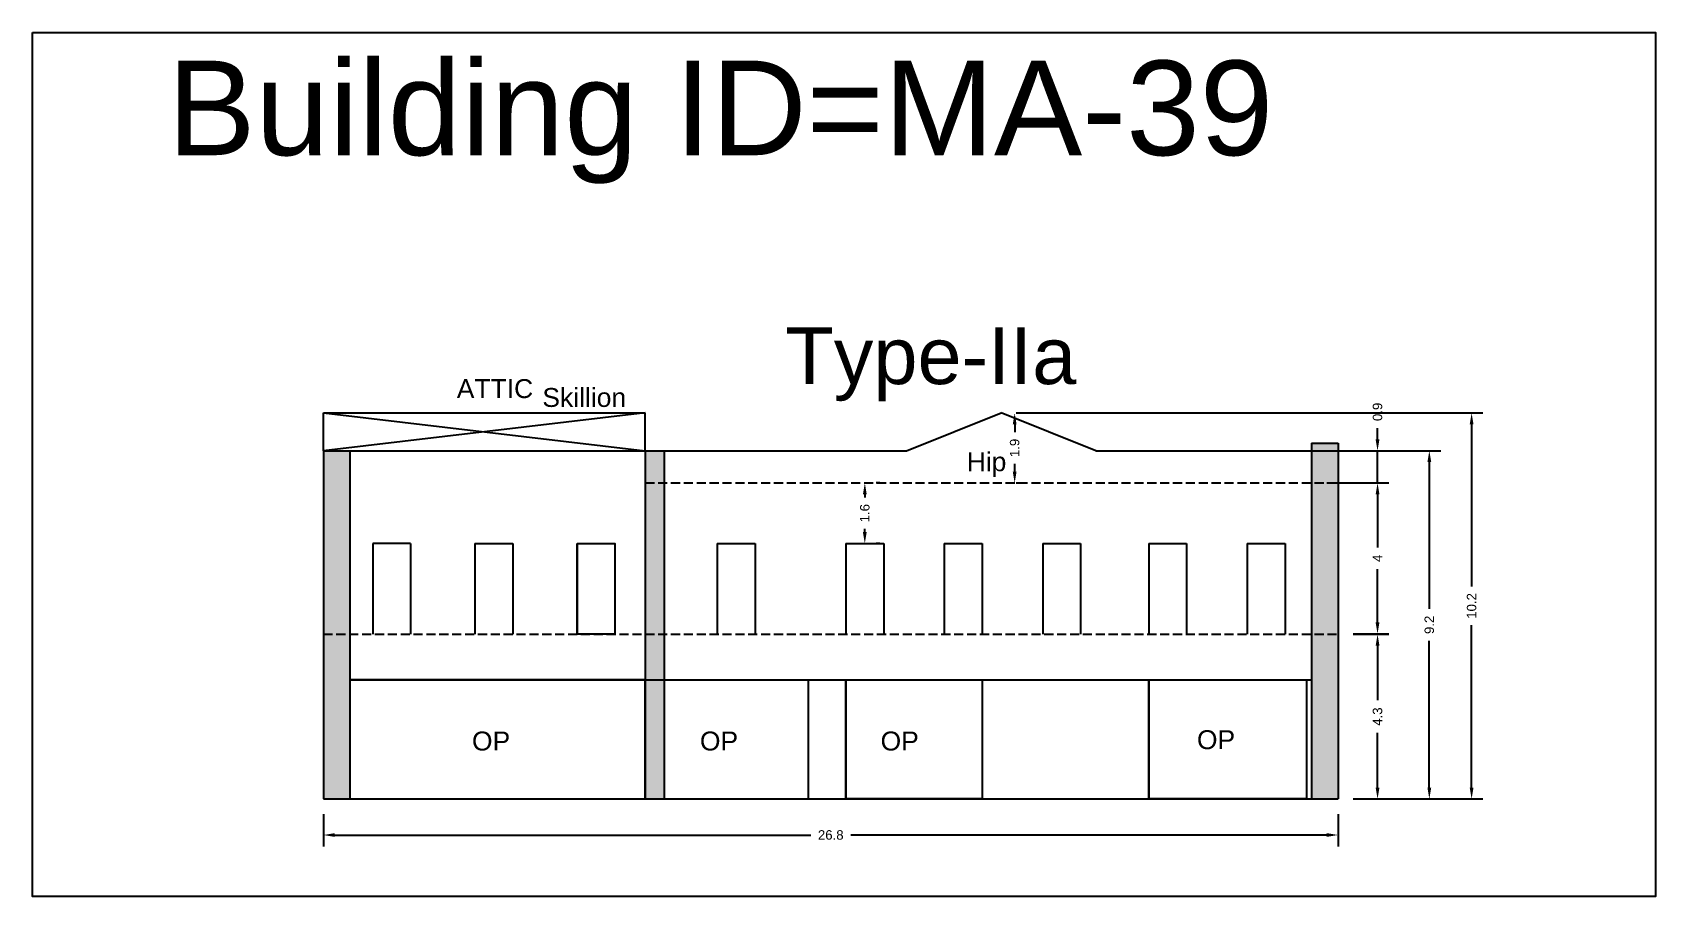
# Model space of a CAD drawing. Header units: metres. Extents: x 3416649 to 3417100, y -6712966 to -6712690.
# Drawn here: x 3417014.89 to 3417057.76, y -6712804.63 to -6712781.8 of the extents above; entities that cross this region are included whole.
import ezdxf

# ---------------------------------------------------------------- set-up
doc = ezdxf.new("R2010")
doc.units = ezdxf.units.M
doc.linetypes.add('ACAD_ISO02W100', pattern=[15, 12, -3])
doc.layers.add('Dotted', color=7, linetype='ACAD_ISO02W100', plot=False)
doc.styles.get("Standard").update_dxf_attribs({"font": 'arial.ttf'})
doc.dimstyles.new('ISO-25', dxfattribs={"dimtxt": 0.25, "dimasz": 0.3, "dimexe": 0.3, "dimexo": 0.4, "dimgap": 0.2, "dimtad": 0, "dimdec": 1, "dimdsep": 46, "dimtxsty": 'Standard', "dimcen": 2.5, "dimadec": 0, "dimazin": 0, "dimtfac": 1, "dimtdec": 1, "dimtmove": 0, "dimatfit": 3, "dimfxl": 1, "dimarcsym": 0})

# ---------------------------------------------------------------- blocks, each defined once
blk = doc.blocks.new('*D312')
at = {"color": 0, "lineweight": -2, "transparency": 16777216}
for p, q in [((3417049.774, -6712797.702), (3417050.717, -6712797.702)), ((3417050.417, -6712798.002), (3417050.417, -6712799.445)), ((3417050.417, -6712801.752), (3417050.417, -6712800.31)), ((3417049.774, -6712802.052), (3417050.717, -6712802.052))]:
    blk.add_line(p, q, dxfattribs=at)
at = {"color": 0, "transparency": 16777216}
for points in [[(3417050.367, -6712798.002), (3417050.467, -6712798.002), (3417050.417, -6712797.702)], [(3417050.367, -6712801.752), (3417050.467, -6712801.752), (3417050.417, -6712802.052)]]:
    blk.add_solid(points, dxfattribs=at)
at = {"layer": 'Defpoints', "color": 0, "transparency": 16777216}
for p in [(3417049.374, -6712797.702), (3417050.417, -6712797.702), (3417049.374, -6712802.052)]:
    blk.add_point(p, dxfattribs=at)
at = {"color": 0, "transparency": 16777216, "insert": (3417050.417, -6712799.877), "char_height": 0.25, "attachment_point": 5, "rotation": 90}
blk.add_mtext('4.3', dxfattribs=at)
blk = doc.blocks.new('*D313')
at = {"color": 0, "lineweight": -2, "transparency": 16777216}
for p, q in [((3417049.774, -6712793.702), (3417050.717, -6712793.702)), ((3417050.417, -6712794.002), (3417050.417, -6712795.409)), ((3417050.417, -6712797.389), (3417050.417, -6712795.982)), ((3417049.774, -6712797.689), (3417050.717, -6712797.689))]:
    blk.add_line(p, q, dxfattribs=at)
at = {"color": 0, "transparency": 16777216}
for points in [[(3417050.367, -6712794.002), (3417050.467, -6712794.002), (3417050.417, -6712793.702)], [(3417050.367, -6712797.389), (3417050.467, -6712797.389), (3417050.417, -6712797.689)]]:
    blk.add_solid(points, dxfattribs=at)
at = {"layer": 'Defpoints', "color": 0, "transparency": 16777216}
for p in [(3417049.374, -6712793.702), (3417050.417, -6712793.702), (3417049.374, -6712797.689)]:
    blk.add_point(p, dxfattribs=at)
at = {"color": 0, "transparency": 16777216, "insert": (3417050.417, -6712795.696), "char_height": 0.25, "attachment_point": 5, "rotation": 90}
blk.add_mtext('4', dxfattribs=at)
blk = doc.blocks.new('*D314')
at = {"color": 0, "lineweight": -2, "transparency": 16777216}
for p, q in [((3417037.274, -6712793.702), (3417037.174, -6712793.702)), ((3417036.874, -6712794.002), (3417036.874, -6712794.086)), ((3417036.874, -6712795.002), (3417036.874, -6712794.918)), ((3417037.274, -6712795.302), (3417037.174, -6712795.302))]:
    blk.add_line(p, q, dxfattribs=at)
at = {"color": 0, "transparency": 16777216}
for points in [[(3417036.824, -6712794.002), (3417036.924, -6712794.002), (3417036.874, -6712793.702)], [(3417036.824, -6712795.002), (3417036.924, -6712795.002), (3417036.874, -6712795.302)]]:
    blk.add_solid(points, dxfattribs=at)
at = {"layer": 'Defpoints', "color": 0, "transparency": 16777216}
for p in [(3417036.874, -6712793.702), (3417036.874, -6712793.702), (3417036.874, -6712795.302)]:
    blk.add_point(p, dxfattribs=at)
at = {"color": 0, "transparency": 16777216, "insert": (3417036.874, -6712794.502), "char_height": 0.25, "attachment_point": 5, "rotation": 90}
blk.add_mtext('1.6', dxfattribs=at)
blk = doc.blocks.new('*D315')
at = {"color": 0, "lineweight": -2, "transparency": 16777216}
for p, q in [((3417022.574, -6712802.452), (3417022.574, -6712803.306)), ((3417049.374, -6712802.452), (3417049.374, -6712803.306)), ((3417022.874, -6712803.006), (3417035.447, -6712803.006)), ((3417049.074, -6712803.006), (3417036.501, -6712803.006))]:
    blk.add_line(p, q, dxfattribs=at)
at = {"color": 0, "transparency": 16777216}
for points in [[(3417022.874, -6712802.956), (3417022.874, -6712803.056), (3417022.574, -6712803.006)], [(3417049.074, -6712802.956), (3417049.074, -6712803.056), (3417049.374, -6712803.006)]]:
    blk.add_solid(points, dxfattribs=at)
at = {"layer": 'Defpoints', "color": 0, "transparency": 16777216}
for p in [(3417022.574, -6712802.052), (3417049.374, -6712802.052), (3417049.374, -6712803.006)]:
    blk.add_point(p, dxfattribs=at)
at = {"color": 0, "transparency": 16777216, "insert": (3417035.974, -6712803.006), "char_height": 0.25, "attachment_point": 5}
blk.add_mtext('26.8', dxfattribs=at)
blk = doc.blocks.new('*D316')
at = {"color": 0, "lineweight": -2, "transparency": 16777216}
for p, q in [((3417050.417, -6712792.552), (3417050.417, -6712792.252)), ((3417049.074, -6712792.852), (3417050.717, -6712792.852)), ((3417050.417, -6712793.702), (3417050.417, -6712792.852)), ((3417049.074, -6712793.702), (3417050.717, -6712793.702)), ((3417050.417, -6712794.002), (3417050.417, -6712794.302))]:
    blk.add_line(p, q, dxfattribs=at)
at = {"color": 0, "transparency": 16777216}
for points in [[(3417050.367, -6712792.552), (3417050.467, -6712792.552), (3417050.417, -6712792.852)], [(3417050.367, -6712794.002), (3417050.467, -6712794.002), (3417050.417, -6712793.702)]]:
    blk.add_solid(points, dxfattribs=at)
at = {"layer": 'Defpoints', "color": 0, "transparency": 16777216}
for p in [(3417048.674, -6712792.852), (3417050.417, -6712792.852), (3417048.674, -6712793.702)]:
    blk.add_point(p, dxfattribs=at)
at = {"color": 0, "transparency": 16777216, "insert": (3417050.417, -6712791.824), "char_height": 0.25, "attachment_point": 5, "rotation": 90}
blk.add_mtext('0.9', dxfattribs=at)
blk = doc.blocks.new('*D317')
at = {"color": 0, "lineweight": -2, "transparency": 16777216}
for p, q in [((3417048.688, -6712792.852), (3417052.085, -6712792.852)), ((3417051.785, -6712793.152), (3417051.785, -6712797.026)), ((3417051.785, -6712801.752), (3417051.785, -6712797.878)), ((3417049.774, -6712802.052), (3417052.085, -6712802.052))]:
    blk.add_line(p, q, dxfattribs=at)
at = {"color": 0, "transparency": 16777216}
for points in [[(3417051.735, -6712793.152), (3417051.835, -6712793.152), (3417051.785, -6712792.852)], [(3417051.735, -6712801.752), (3417051.835, -6712801.752), (3417051.785, -6712802.052)]]:
    blk.add_solid(points, dxfattribs=at)
at = {"layer": 'Defpoints', "color": 0, "transparency": 16777216}
for p in [(3417048.288, -6712792.852), (3417051.785, -6712792.852), (3417049.374, -6712802.052)]:
    blk.add_point(p, dxfattribs=at)
at = {"color": 0, "transparency": 16777216, "insert": (3417051.785, -6712797.452), "char_height": 0.25, "attachment_point": 5, "rotation": 90}
blk.add_mtext('9.2', dxfattribs=at)
blk = doc.blocks.new('*D318')
at = {"color": 0, "lineweight": -2, "transparency": 16777216}
for p, q in [((3417040.832, -6712792.152), (3417040.832, -6712792.361)), ((3417040.874, -6712791.852), (3417041.132, -6712791.852)), ((3417040.832, -6712793.402), (3417040.832, -6712793.193)), ((3417040.874, -6712793.702), (3417041.132, -6712793.702))]:
    blk.add_line(p, q, dxfattribs=at)
at = {"color": 0, "transparency": 16777216}
for points in [[(3417040.782, -6712792.152), (3417040.882, -6712792.152), (3417040.832, -6712791.852)], [(3417040.782, -6712793.402), (3417040.882, -6712793.402), (3417040.832, -6712793.702)]]:
    blk.add_solid(points, dxfattribs=at)
at = {"layer": 'Defpoints', "color": 0, "transparency": 16777216}
for p in [(3417040.474, -6712791.852), (3417040.474, -6712793.702), (3417040.832, -6712793.702)]:
    blk.add_point(p, dxfattribs=at)
at = {"color": 0, "transparency": 16777216, "insert": (3417040.832, -6712792.777), "char_height": 0.25, "attachment_point": 5, "rotation": 90}
blk.add_mtext('1.9', dxfattribs=at)
blk = doc.blocks.new('*D319')
at = {"color": 0, "lineweight": -2, "transparency": 16777216}
for p, q in [((3417040.874, -6712791.852), (3417053.202, -6712791.852)), ((3417052.902, -6712792.152), (3417052.902, -6712796.44)), ((3417052.902, -6712801.752), (3417052.902, -6712797.464)), ((3417049.774, -6712802.052), (3417053.202, -6712802.052))]:
    blk.add_line(p, q, dxfattribs=at)
at = {"color": 0, "transparency": 16777216}
for points in [[(3417052.852, -6712792.152), (3417052.952, -6712792.152), (3417052.902, -6712791.852)], [(3417052.852, -6712801.752), (3417052.952, -6712801.752), (3417052.902, -6712802.052)]]:
    blk.add_solid(points, dxfattribs=at)
at = {"layer": 'Defpoints', "color": 0, "transparency": 16777216}
for p in [(3417040.474, -6712791.852), (3417052.902, -6712791.852), (3417049.374, -6712802.052)]:
    blk.add_point(p, dxfattribs=at)
at = {"color": 0, "transparency": 16777216, "insert": (3417052.902, -6712796.952), "char_height": 0.25, "attachment_point": 5, "rotation": 90}
blk.add_mtext('10.2', dxfattribs=at)

msp = doc.modelspace()

# ---------------------------------------------------------------- hatches: boundary and pattern name
h = msp.add_hatch(color=256)
h.dxf.hatch_style = 1
h.paths.add_polyline_path([(3417049.374, -6712797.702), (3417048.674, -6712797.702), (3417048.674, -6712802.052), (3417049.374, -6712802.052)])
h.paths.add_polyline_path([(3417049.374, -6712793.702), (3417048.674, -6712793.702), (3417048.674, -6712797.702), (3417049.374, -6712797.702)])
h.paths.add_polyline_path([(3417049.374, -6712792.652), (3417048.674, -6712792.652), (3417048.674, -6712793.702), (3417049.374, -6712793.702)])
h.paths.add_polyline_path([(3417031.574, -6712793.702), (3417031.074, -6712793.702), (3417031.074, -6712797.702), (3417031.574, -6712797.702)])
h.paths.add_polyline_path([(3417031.574, -6712792.852), (3417031.074, -6712792.852), (3417031.074, -6712793.702), (3417031.574, -6712793.702)])
h.paths.add_polyline_path([(3417031.574, -6712797.702), (3417031.074, -6712797.702), (3417031.074, -6712798.902), (3417031.574, -6712798.902)])
h.paths.add_polyline_path([(3417031.574, -6712798.902), (3417031.074, -6712798.902), (3417031.074, -6712802.052), (3417031.574, -6712802.052)])
h.paths.add_polyline_path([(3417023.274, -6712797.702), (3417022.574, -6712797.702), (3417022.574, -6712802.052), (3417023.274, -6712802.052)])
h.paths.add_polyline_path([(3417023.274, -6712792.852), (3417022.574, -6712792.852), (3417022.574, -6712797.702), (3417023.274, -6712797.702)])

# ---------------------------------------------------------------- linework, layer by layer
for points in [[(3417014.887, -6712781.797), (3417057.76, -6712781.797), (3417057.76, -6712804.632), (3417014.887, -6712804.632)], [(3417029.274, -6712795.302), (3417030.274, -6712795.302), (3417030.274, -6712797.702), (3417029.274, -6712797.702)], [(3417031.074, -6712798.902), (3417023.274, -6712798.902), (3417023.274, -6712802.052), (3417031.074, -6712802.052)], [(3417036.374, -6712798.902), (3417039.974, -6712798.902), (3417039.974, -6712802.052), (3417036.374, -6712802.052)], [(3417044.374, -6712798.902), (3417048.537, -6712798.902), (3417048.537, -6712802.052), (3417044.374, -6712802.052)]]:
    msp.add_lwpolyline(points, close=True)
for points in [[(3417022.574, -6712791.852), (3417031.074, -6712791.852)], [(3417022.574, -6712792.852), (3417022.574, -6712791.852)], [(3417031.074, -6712791.852), (3417022.574, -6712792.852)], [(3417022.574, -6712791.852), (3417031.074, -6712792.852)], [(3417031.074, -6712792.852), (3417031.074, -6712791.852)], [(3417037.974, -6712792.852), (3417040.474, -6712791.852)], [(3417042.974, -6712792.852), (3417040.474, -6712791.852)], [(3417022.574, -6712792.852), (3417022.574, -6712802.052)], [(3417022.574, -6712792.852), (3417037.974, -6712792.852)], [(3417023.274, -6712792.852), (3417023.274, -6712802.052)], [(3417031.074, -6712792.852), (3417031.074, -6712802.052)], [(3417031.574, -6712792.852), (3417031.574, -6712802.052)], [(3417042.974, -6712792.852), (3417048.674, -6712792.852)], [(3417048.674, -6712792.652), (3417048.674, -6712802.052)], [(3417048.674, -6712792.652), (3417049.374, -6712792.652)], [(3417049.374, -6712792.652), (3417049.374, -6712802.052)], [(3417023.874, -6712795.302), (3417023.874, -6712797.702)], [(3417024.874, -6712795.302), (3417023.874, -6712795.302)], [(3417024.874, -6712795.302), (3417024.874, -6712797.702)], [(3417026.574, -6712795.302), (3417026.574, -6712797.702)], [(3417026.574, -6712795.302), (3417027.574, -6712795.302)], [(3417027.574, -6712795.302), (3417027.574, -6712797.702)], [(3417029.274, -6712795.302), (3417029.274, -6712797.702)], [(3417029.274, -6712795.302), (3417030.274, -6712795.302)], [(3417030.274, -6712795.302), (3417030.274, -6712797.702)], [(3417032.974, -6712795.302), (3417033.974, -6712795.302)], [(3417032.974, -6712795.302), (3417032.974, -6712797.702)], [(3417033.974, -6712795.302), (3417033.974, -6712797.702)], [(3417036.374, -6712795.302), (3417036.374, -6712797.702)], [(3417036.374, -6712795.302), (3417037.374, -6712795.302)], [(3417037.374, -6712795.302), (3417037.374, -6712797.702)], [(3417038.974, -6712795.302), (3417038.974, -6712797.702)], [(3417038.974, -6712795.302), (3417039.974, -6712795.302)], [(3417039.974, -6712795.302), (3417039.974, -6712797.702)], [(3417041.574, -6712795.302), (3417041.574, -6712797.702)], [(3417041.574, -6712795.302), (3417042.574, -6712795.302)], [(3417042.574, -6712795.302), (3417042.574, -6712797.702)], [(3417044.374, -6712795.302), (3417044.374, -6712797.702)], [(3417044.374, -6712795.302), (3417045.374, -6712795.302)], [(3417045.374, -6712795.302), (3417045.374, -6712797.702)], [(3417046.974, -6712795.302), (3417046.974, -6712797.702)], [(3417046.974, -6712795.302), (3417047.974, -6712795.302)], [(3417047.974, -6712795.302), (3417047.974, -6712797.702)], [(3417023.274, -6712798.902), (3417048.674, -6712798.902)], [(3417035.374, -6712798.902), (3417035.374, -6712802.052)], [(3417036.374, -6712798.902), (3417036.374, -6712802.052)], [(3417039.974, -6712798.902), (3417039.974, -6712802.052)], [(3417044.374, -6712798.902), (3417044.374, -6712802.052)], [(3417022.574, -6712802.052), (3417049.374, -6712802.052)]]:
    msp.add_lwpolyline(points)
at = {"layer": 'Dotted', "ltscale": 0.02}
for points in [[(3417031.074, -6712793.702), (3417049.374, -6712793.702)], [(3417022.574, -6712797.702), (3417049.374, -6712797.702)]]:
    msp.add_lwpolyline(points, dxfattribs=at)

# ---------------------------------------------------------------- texts
at = {"attachment_point": 1}
for s, width, heights, insert, char_height in [('Building ID=MA-39', 67.86454, [0.517], (3417018.451, -6712782.541), 2.5), ('Type-IIa ', 9.99112, [0.517], (3417034.773, -6712789.59), 1.5), ('ATTIC', 1.17554, [0], (3417026.096, -6712790.959), 0.5), ('Skillion', 1.17554, [0], (3417028.356, -6712791.193), 0.5), ('Hip', 1.17554, [0], (3417039.565, -6712792.892), 0.5), ('OP', 1.17554, [0], (3417026.497, -6712800.272), 0.5), ('OP', 1.17554, [0], (3417032.518, -6712800.272), 0.5), ('OP', 1.17554, [0], (3417037.291, -6712800.272), 0.5), ('OP', 1.17554, [0], (3417045.647, -6712800.237), 0.5)]:
    msp.add_mtext_dynamic_manual_height_columns(s, width=width, gutter_width=12.5, heights=heights, dxfattribs=dict(at, insert=insert, char_height=char_height))

# ---------------------------------------------------------------- dimensions: what is measured, and where the dimension line sits
for base, p1, p2, picture, middle in [((3417050.416972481, -6712792.852126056), (3417048.673957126, -6712793.702126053), (3417048.673957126, -6712792.852126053), '*D316', (3417050.416972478, -6712791.824295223)), ((3417040.831860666, -6712793.702126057), (3417040.473957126, -6712791.852126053), (3417040.473957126, -6712793.702126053), '*D318', (3417040.831860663, -6712792.777126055)), ((3417052.902, -6712791.852), (3417049.374, -6712802.052), (3417040.474, -6712791.852), '*D319', (3417052.902, -6712796.952)), ((3417051.785, -6712792.852), (3417049.374, -6712802.052), (3417048.288, -6712792.852), '*D317', (3417051.785, -6712797.452)), ((3417050.417, -6712793.702), (3417049.374, -6712797.689), (3417049.374, -6712793.702), '*D313', (3417050.417, -6712795.696)), ((3417050.416972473, -6712797.702126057), (3417049.373957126, -6712802.052126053), (3417049.373957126, -6712797.702126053), '*D312', (3417050.41697247, -6712799.877126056))]:
    dim = msp.add_linear_dim(base=base, p1=p1, p2=p2, angle=90, dimstyle='ISO-25')
    dim.commit()
    dim.dimension.update_dxf_attribs({"geometry": picture, "text_midpoint": middle})
dim = msp.add_linear_dim(base=(3417036.874, -6712793.702), p1=(3417036.874, -6712795.302), p2=(3417036.874, -6712793.702), angle=90, dimstyle='ISO-25')
dim.commit()
dim.dimension.update_dxf_attribs({"geometry": '*D314', "text_midpoint": (3417036.874, -6712794.502), "dimtype": 160})
dim = msp.add_linear_dim(base=(3417049.374, -6712803.006), p1=(3417022.574, -6712802.052), p2=(3417049.374, -6712802.052), dimstyle='ISO-25')
dim.commit()
dim.dimension.update_dxf_attribs({"geometry": '*D315', "text_midpoint": (3417035.974, -6712803.006)})

doc.saveas('drawing.dxf')
